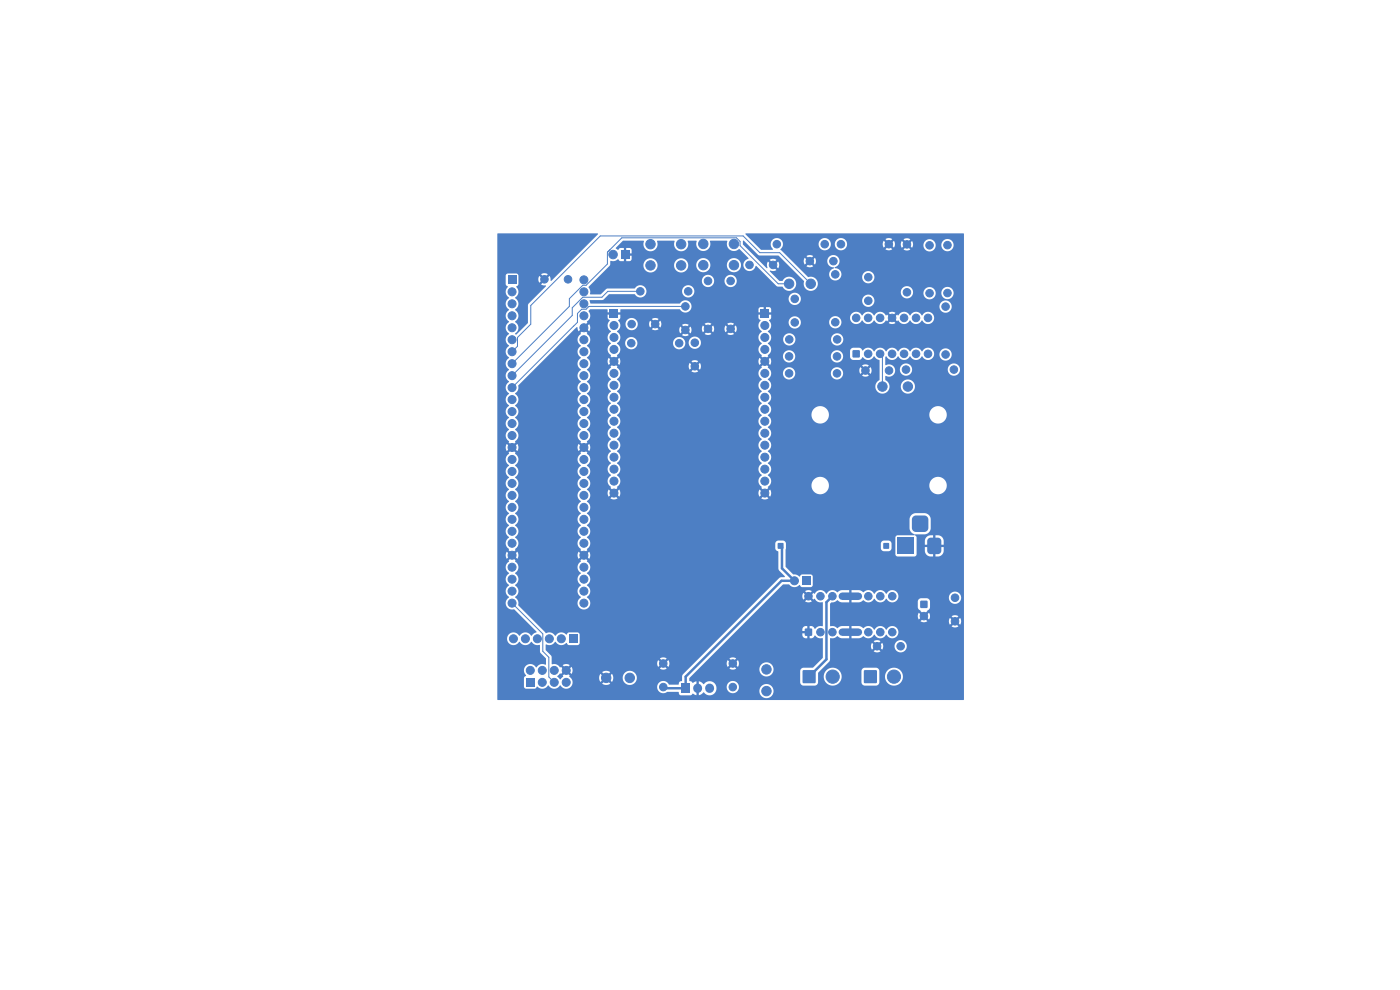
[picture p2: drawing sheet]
<svg xmlns="http://www.w3.org/2000/svg" width="297mm" height="210mm" viewBox="0 0 297 210" stroke-linecap="round" stroke-linejoin="round" font-family="sans-serif">
<g fill="#4d7fc4" stroke="#4d7fc4" stroke-width=".21">
<circle cx="192.2" cy="78.4" r=".8"/>
<circle cx="202.4" cy="78.4" r=".8"/>
<circle cx="172" cy="60.2" r="1"/>
<circle cx="167.4" cy="60.2" r="1"/>
<circle cx="191.1" cy="137.1" r=".8"/>
<circle cx="186.1" cy="137.1" r=".8"/>
<circle cx="133.9" cy="72.8" r=".8"/>
<circle cx="144.1" cy="72.8" r=".8"/>
<circle cx="147.4" cy="77.7" r=".8"/>
<circle cx="147.4" cy="72.7" r=".8"/>
<circle cx="133.6" cy="143.8" r="1"/>
</g>
<path d="M170.8 133.4h1.4v1.4h-1.4z" fill="#4d7fc4"/>
<g fill="#4d7fc4" stroke="#4d7fc4" stroke-width=".21">
<circle cx="174.1" cy="134.1" r=".8"/>
<circle cx="176.6" cy="134.1" r=".8"/>
<circle cx="184.2" cy="134.1" r=".8"/>
<circle cx="186.8" cy="134.1" r=".8"/>
<circle cx="189.3" cy="134.1" r=".8"/>
<circle cx="189.3" cy="126.5" r=".8"/>
<circle cx="186.8" cy="126.5" r=".8"/>
<circle cx="184.2" cy="126.5" r=".8"/>
<circle cx="176.6" cy="126.5" r=".8"/>
<circle cx="174.1" cy="126.5" r=".8"/>
<circle cx="171.5" cy="126.5" r=".8"/>
<circle cx="168.6" cy="63.4" r=".8"/>
<circle cx="168.6" cy="68.4" r=".8"/>
</g>
<path d="M178.7 134.1h3.4M178.7 126.5h3.4" fill="none" stroke="#4d7fc4" stroke-width="1.6"/>
<path d="M144.5 145h1.9v2h-1.9z" fill="#4d7fc4"/>
<path d="M148 146h.1M150.5 146h.1" fill="none" stroke="#4d7fc4" stroke-width="1.9"/>
<g fill="#4d7fc4" stroke="#4d7fc4" stroke-width=".21">
<circle cx="201" cy="52" r=".8"/>
<circle cx="201" cy="62.2" r=".8"/>
<circle cx="120.5" cy="59.2" r=".8"/>
<circle cx="115.5" cy="59.2" r=".8"/>
</g>
<g fill="#4d7fc4">
<path d="M161.4 65.7h1.7v1.7h-1.7z"/>
<path d="M129.4 65.7h1.7v1.7h-1.7z"/>
</g>
<g fill="#4d7fc4" stroke="#4d7fc4" stroke-width=".21">
<circle cx="162.2" cy="69" r=".85"/>
<circle cx="130.2" cy="69" r=".85"/>
<circle cx="162.2" cy="71.6" r=".85"/>
<circle cx="130.2" cy="71.6" r=".85"/>
<circle cx="162.2" cy="74.1" r=".85"/>
<circle cx="130.2" cy="74.1" r=".85"/>
<circle cx="162.2" cy="76.7" r=".85"/>
<circle cx="130.2" cy="76.7" r=".85"/>
<circle cx="162.2" cy="79.2" r=".85"/>
<circle cx="130.2" cy="79.2" r=".85"/>
<circle cx="162.2" cy="81.7" r=".85"/>
<circle cx="130.2" cy="81.7" r=".85"/>
<circle cx="162.2" cy="84.3" r=".85"/>
<circle cx="130.2" cy="84.3" r=".85"/>
<circle cx="162.2" cy="86.8" r=".85"/>
<circle cx="130.2" cy="86.8" r=".85"/>
<circle cx="162.2" cy="89.4" r=".85"/>
<circle cx="130.2" cy="89.4" r=".85"/>
<circle cx="162.2" cy="91.9" r=".85"/>
<circle cx="130.2" cy="91.9" r=".85"/>
<circle cx="162.2" cy="94.4" r=".85"/>
<circle cx="130.2" cy="94.4" r=".85"/>
<circle cx="162.2" cy="97" r=".85"/>
<circle cx="130.2" cy="97" r=".85"/>
<circle cx="162.2" cy="99.5" r=".85"/>
<circle cx="130.2" cy="99.5" r=".85"/>
<circle cx="162.2" cy="102.1" r=".85"/>
<circle cx="130.2" cy="102.1" r=".85"/>
<circle cx="162.2" cy="104.6" r=".85"/>
<circle cx="130.2" cy="104.6" r=".85"/>
</g>
<path d="M111.6 143.9h1.7v1.7h-1.7z" fill="#4d7fc4"/>
<g fill="#4d7fc4" stroke="#4d7fc4" stroke-width=".21">
<circle cx="112.5" cy="142.2" r=".85"/>
<circle cx="115" cy="144.7" r=".85"/>
<circle cx="115" cy="142.2" r=".85"/>
<circle cx="117.6" cy="144.7" r=".85"/>
<circle cx="117.6" cy="142.2" r=".85"/>
<circle cx="120.1" cy="144.7" r=".85"/>
<circle cx="120.1" cy="142.2" r=".85"/>
<circle cx="176.8" cy="55.4" r=".8"/>
<circle cx="171.8" cy="55.4" r=".8"/>
<circle cx="200.6" cy="75.2" r=".8"/>
<circle cx="200.6" cy="65" r=".8"/>
<circle cx="202.6" cy="126.8" r=".8"/>
<circle cx="202.6" cy="131.8" r=".8"/>
<circle cx="140.7" cy="145.7" r=".8"/>
<circle cx="140.7" cy="140.7" r=".8"/>
<circle cx="146" cy="61.8" r=".8"/>
<circle cx="135.8" cy="61.8" r=".8"/>
<circle cx="155.5" cy="145.7" r=".8"/>
<circle cx="155.5" cy="140.7" r=".8"/>
<circle cx="162.6" cy="142" r="1"/>
<circle cx="159" cy="56.2" r=".8"/>
<circle cx="164" cy="56.2" r=".8"/>
<circle cx="164.8" cy="51.8" r=".8"/>
<circle cx="175" cy="51.8" r=".8"/>
</g>
<path d="M183.3 142.2h2.7v2.7h-2.7z" fill="#4d7fc4"/>
<g fill="#4d7fc4" stroke="#4d7fc4" stroke-width=".21">
<circle cx="189.7" cy="143.5" r="1.4"/>
<circle cx="184.2" cy="63.8" r=".8"/>
<circle cx="184.2" cy="58.8" r=".8"/>
<circle cx="138" cy="51.8" r="1"/>
<circle cx="144.5" cy="51.8" r="1"/>
<circle cx="138" cy="56.3" r="1"/>
<circle cx="144.5" cy="56.3" r="1"/>
</g>
<path d="M170.2 122.4h1.7v1.7h-1.7z" fill="#4d7fc4"/>
<g fill="#4d7fc4" stroke="#4d7fc4" stroke-width=".21">
<circle cx="168.5" cy="123.2" r=".85"/>
<circle cx="167.4" cy="79.2" r=".8"/>
<circle cx="177.6" cy="79.2" r=".8"/>
<circle cx="162.6" cy="146.6" r="1"/>
<circle cx="188.6" cy="78.6" r=".8"/>
<circle cx="183.6" cy="78.6" r=".8"/>
<circle cx="197.2" cy="62.2" r=".8"/>
<circle cx="197.2" cy="52" r=".8"/>
</g>
<path d="M170.3 142.2h2.7v2.7h-2.7z" fill="#4d7fc4"/>
<g fill="#4d7fc4" stroke="#4d7fc4" stroke-width=".21">
<circle cx="176.7" cy="143.5" r="1.4"/>
<circle cx="128.6" cy="143.8" r="1"/>
<circle cx="149.2" cy="51.7" r="1"/>
<circle cx="155.7" cy="51.7" r="1"/>
<circle cx="149.2" cy="56.2" r="1"/>
<circle cx="155.7" cy="56.2" r="1"/>
</g>
<path d="M120.8 134.7h1.7v1.7h-1.7z" fill="#4d7fc4"/>
<g fill="#4d7fc4" stroke="#4d7fc4" stroke-width=".21">
<circle cx="119.1" cy="135.5" r=".85"/>
<circle cx="116.5" cy="135.5" r=".85"/>
<circle cx="114" cy="135.5" r=".85"/>
<circle cx="111.5" cy="135.5" r=".85"/>
<circle cx="108.9" cy="135.5" r=".85"/>
</g>
<g fill="#4d7fc4">
<path d="M190.4 114.1h3.5v3.5h-3.5z"/>
<path d="M197 114.2l.4-.1h1.6l.5 .2 .2 .5v2l-.3 .6-.4 .2h-1.6l-.5-.3-.2-.5v-2z"/>
<path d="M193.7 109.6l.5-.2h1.9a.88 .88 0 0 1 .8 .8v1.8a.88 .88 0 0 1-.8 .9h-1.8a.88 .88 0 0 1-.9-.9l.1-1.9z"/>
<path d="M195.3 127.5h1.4v1.4h-1.4z"/>
</g>
<circle cx="196" cy="130.7" r=".8" fill="#4d7fc4" stroke="#4d7fc4" stroke-width=".21"/>
<path d="M180.9 74.3h1.5v1.5h-1.5z" fill="#4d7fc4"/>
<g fill="#4d7fc4" stroke="#4d7fc4" stroke-width=".21">
<circle cx="184.2" cy="75.1" r=".8"/>
<circle cx="186.7" cy="75.1" r=".8"/>
<circle cx="189.2" cy="75.1" r=".8"/>
<circle cx="191.8" cy="75.1" r=".8"/>
<circle cx="194.3" cy="75.1" r=".8"/>
<circle cx="196.9" cy="75.1" r=".8"/>
<circle cx="196.9" cy="67.4" r=".8"/>
<circle cx="194.3" cy="67.4" r=".8"/>
<circle cx="191.8" cy="67.4" r=".8"/>
<circle cx="189.2" cy="67.4" r=".8"/>
<circle cx="186.7" cy="67.4" r=".8"/>
<circle cx="184.2" cy="67.4" r=".8"/>
<circle cx="181.6" cy="67.4" r=".8"/>
<circle cx="177.6" cy="72" r=".8"/>
<circle cx="167.4" cy="72" r=".8"/>
<circle cx="187.2" cy="82" r="1"/>
<circle cx="155" cy="59.6" r=".8"/>
<circle cx="155" cy="69.8" r=".8"/>
<circle cx="192.4" cy="62" r=".8"/>
<circle cx="192.4" cy="51.8" r=".8"/>
</g>
<path d="M131.7 53.1h1.8v1.8h-1.8z" fill="#4d7fc4"/>
<circle cx="130.1" cy="54" r=".9" fill="#4d7fc4" stroke="#4d7fc4" stroke-width=".21"/>
<g fill="#4d7fc4">
<path d="M187.4 115.2h1.2v1.2h-1.2z"/>
<path d="M165 115.2h1.2v1.2h-1.2z"/>
</g>
<g fill="#4d7fc4" stroke="#4d7fc4" stroke-width=".21">
<circle cx="145.4" cy="65" r=".8"/>
<circle cx="145.4" cy="70" r=".8"/>
<circle cx="192.6" cy="82" r="1"/>
<circle cx="178.4" cy="51.8" r=".8"/>
<circle cx="188.6" cy="51.8" r=".8"/>
<circle cx="150.2" cy="59.6" r=".8"/>
<circle cx="150.2" cy="69.8" r=".8"/>
<circle cx="167.4" cy="75.6" r=".8"/>
<circle cx="177.6" cy="75.6" r=".8"/>
</g>
<path d="M107.8 58.5h1.7v1.7h-1.7z" fill="#4d7fc4"/>
<g fill="#4d7fc4" stroke="#4d7fc4" stroke-width=".21">
<circle cx="108.6" cy="61.9" r=".85"/>
<circle cx="108.6" cy="64.4" r=".85"/>
<circle cx="108.6" cy="67" r=".85"/>
<circle cx="108.6" cy="69.5" r=".85"/>
<circle cx="108.6" cy="72.1" r=".85"/>
<circle cx="108.6" cy="74.6" r=".85"/>
<circle cx="108.6" cy="77.1" r=".85"/>
<circle cx="108.6" cy="79.7" r=".85"/>
<circle cx="108.6" cy="82.2" r=".85"/>
<circle cx="108.6" cy="84.8" r=".85"/>
<circle cx="108.6" cy="87.3" r=".85"/>
<circle cx="108.6" cy="89.8" r=".85"/>
<circle cx="108.6" cy="92.4" r=".85"/>
<circle cx="108.6" cy="94.9" r=".85"/>
<circle cx="108.6" cy="97.5" r=".85"/>
<circle cx="108.6" cy="100" r=".85"/>
<circle cx="108.6" cy="102.5" r=".85"/>
<circle cx="108.6" cy="105.1" r=".85"/>
<circle cx="108.6" cy="107.6" r=".85"/>
<circle cx="108.6" cy="110.2" r=".85"/>
<circle cx="108.6" cy="112.7" r=".85"/>
<circle cx="108.6" cy="115.2" r=".85"/>
<circle cx="108.6" cy="117.8" r=".85"/>
<circle cx="108.6" cy="120.3" r=".85"/>
<circle cx="108.6" cy="122.9" r=".85"/>
<circle cx="108.6" cy="125.4" r=".85"/>
<circle cx="108.6" cy="127.9" r=".85"/>
<circle cx="123.9" cy="127.9" r=".85"/>
<circle cx="123.9" cy="125.4" r=".85"/>
<circle cx="123.9" cy="122.9" r=".85"/>
<circle cx="123.9" cy="120.3" r=".85"/>
<circle cx="123.9" cy="117.8" r=".85"/>
<circle cx="123.9" cy="115.2" r=".85"/>
<circle cx="123.9" cy="112.7" r=".85"/>
<circle cx="123.9" cy="110.2" r=".85"/>
<circle cx="123.9" cy="107.6" r=".85"/>
<circle cx="123.9" cy="105.1" r=".85"/>
<circle cx="123.9" cy="102.5" r=".85"/>
<circle cx="123.9" cy="100" r=".85"/>
<circle cx="123.9" cy="97.5" r=".85"/>
<circle cx="123.9" cy="94.9" r=".85"/>
<circle cx="123.9" cy="92.4" r=".85"/>
<circle cx="123.9" cy="89.8" r=".85"/>
<circle cx="123.9" cy="87.3" r=".85"/>
<circle cx="123.9" cy="84.8" r=".85"/>
<circle cx="123.9" cy="82.2" r=".85"/>
<circle cx="123.9" cy="79.7" r=".85"/>
<circle cx="123.9" cy="77.1" r=".85"/>
<circle cx="123.9" cy="74.6" r=".85"/>
<circle cx="123.9" cy="72.1" r=".85"/>
<circle cx="123.9" cy="69.5" r=".85"/>
<circle cx="123.9" cy="67" r=".85"/>
<circle cx="123.9" cy="64.4" r=".85"/>
<circle cx="123.9" cy="61.9" r=".85"/>
<circle cx="123.9" cy="59.4" r=".85"/>
<circle cx="177.2" cy="58.2" r=".8"/>
<circle cx="177.2" cy="68.4" r=".8"/>
<circle cx="134" cy="68.7" r=".8"/>
<circle cx="139" cy="68.7" r=".8"/>
</g>
<path d="M121.7 69.2h.1M135.8 61.8h-6.9l-1.2 1.3h-4.1l-2.2 2.2v1.6l-12.8 12.8M145.4 65h-20.5l-.6 .6h-.9l-.9 .9v1.9l-13.9 13.8M167.4 60.2h-2.3l-8.1-8.1v-.9l-.8-.7h-24.3l-3 3v2.5l-4.6 4.5h-.7l-2.8 2.9v1.6l-12.2 12.1M172 60.2l-6.6-6.6h-4.2l-3.6-3.5h-30.2l-14.8 14.7v4l-2.8 2.8v1.9l-1.2 1.1M186.7 75.1l.5 .5v6.4M108.6 127.9l6.5 6.6v3.7l1.3 1.2v4.2l1.2 1.2" fill="none" stroke="#4d7fc4" stroke-width=".21"/>
<path d="M165.6 115.8l.3 .3v4.5l2.6 2.6h-2.7l-20.3 20.3v2.5h-4.5l-.3-.2M176.6 126.5l-1.3 1.2v12.2l-3.6 3.6" fill="none" stroke="#4d7fc4" stroke-width=".53"/>
<g fill="#4d7fc4">
<path d="M105.5 49.6h21.4l-9.9 10-.2-.1-.2-1-.7 .7-.4-.3 .7-.8a1.29 1.29 0 0 0-1.4 .1l.7 .7-.4 .3-.7-.7a1.29 1.29 0 0 0 0 1.5l.7-.7 .4 .4-.7 .6 1 .2v.2l-3.7 3.7-.1 .3v3.8l-2.4 2.4-.3-.1a1.48 1.48 0 0 0 0-2.6 1.48 1.48 0 0 0 0-2.5 1.48 1.48 0 0 0 0-2.5 1.52 1.52 0 0 0 .2-2.4l.5-.5v-1.9l-.5-.4h-1.8l-.4 .3v2l.4 .4a1.57 1.57 0 0 0 .3 2.5 1.48 1.48 0 0 0 0 2.5 1.48 1.48 0 0 0 0 2.6 1.48 1.48 0 0 0 0 2.5 1.48 1.48 0 0 0 0 2.5 1.48 1.48 0 0 0 0 2.6 1.48 1.48 0 0 0 0 2.5 1.48 1.48 0 0 0 0 2.6 1.48 1.48 0 0 0 0 2.5 1.48 1.48 0 0 0 0 2.5 1.48 1.48 0 0 0 0 2.6 1.48 1.48 0 0 0 0 2.5 1.48 1.48 0 0 0 0 2.6l-.1 .1 .6 .6-.4 .4-.6-.6a1.33 1.33 0 0 0 0 1.5l.6-.6 .4 .3-.6 .6 .1 .1a1.6 1.6 0 0 0-.5 2.1l.5 .5a1.48 1.48 0 0 0 0 2.6 1.48 1.48 0 0 0 0 2.5 1.48 1.48 0 0 0 0 2.6 1.48 1.48 0 0 0 0 2.5 1.48 1.48 0 0 0 0 2.5 1.48 1.48 0 0 0 0 2.6 1.48 1.48 0 0 0 0 2.5l-.1 .2 .6 .6-.4 .4-.6-.7a1.33 1.33 0 0 0 0 1.5l.6-.6 .4 .4-.6 .6 .1 .1a1.6 1.6 0 0 0-.5 2l.5 .6a1.48 1.48 0 0 0 0 2.5 1.48 1.48 0 0 0 0 2.6 1.42 1.42 0 0 0-.6 1.8 1.42 1.42 0 0 0 1.7 .8l4.7 4.7v.2l-.5 .1-.6 .6a1.48 1.48 0 0 0-2.5 0 1.39 1.39 0 0 0-2.1-.5 1.39 1.39 0 0 0 0 2.2 1.39 1.39 0 0 0 2.1-.5 1.48 1.48 0 0 0 2.5 0l.1 .1a1.54 1.54 0 0 0 1.7 .6l.1 1.6 1.2 1.3v1.3a1.56 1.56 0 0 0-2 .6 1.41 1.41 0 0 0-2.2-.4 1.41 1.41 0 0 0 0 2.1l-.4 .5-.1 1.8 .2 .4 .3 .1h1.9l.4-.4a1.57 1.57 0 0 0 2.4-.3 1.48 1.48 0 0 0 2.6 0 1.43 1.43 0 0 0 2.2 .2h18.3v.3a1.33 1.33 0 0 0 2.2 .9h2.3l.2 .6 .4 .1h2l.5-.4 .8 .4v-1h.4v1l1.1-.6a1.49 1.49 0 0 0 1.8 .5 1.49 1.49 0 0 0 .9-1.8h2.2v.3a1.3 1.3 0 0 0 .9 1.1 1.3 1.3 0 0 0 1.4-.5h4.6v.2a1.51 1.51 0 0 0 2.3 1.2 1.51 1.51 0 0 0 0-2.6 1.51 1.51 0 0 0-2.3 1.2l-4.5-.1a1.3 1.3 0 0 0-.7-1.9 1.3 1.3 0 0 0-1.7 1.1h-2.2a1.52 1.52 0 0 0-1.2-1.1 1.52 1.52 0 0 0-1.6 .6l-.4-.4-.6-.2v1h-.4v-1l-.9 .4-.2-.3-.5-.2v-.5l3.2-3.3h4.8l.2 .9 .7-.7 .3 .4-.7 .6 .7 .3 .7-.2h5a1.5 1.5 0 0 0 1.3 1.6 1.5 1.5 0 0 0 1.7-1.2h5.6v2.4a.74 .74 0 0 0 .7 .7h2.7l.4-.6 .1-1.4h1.1a1.9 1.9 0 0 0 2.5 2 1.9 1.9 0 0 0 .9-3.1h4.6v2.4a.74 .74 0 0 0 .7 .7h2.7l.4-.6 .1-1.4h1.1a1.9 1.9 0 0 0 2.7 1.9 1.9 1.9 0 0 0 .4-3.2 1.9 1.9 0 0 0-3 1.1l-.1 .2h-1.1l-.1-1.3-.6-.5h-2.6l-.4 .3-.2 .4h-4.6a1.9 1.9 0 0 0-2.1-.6 1.9 1.9 0 0 0-1.3 1.7h-1.1v-.6l2.4-2.6 .1-3.2h8.7l.2 .8 .7-.7 .3 .4-.7 .7a1.28 1.28 0 0 0 1.5 0l-.7-.7 .4-.4 .6 .7 .3-.8h2.4a1.3 1.3 0 0 0 1.8 1.3 1.3 1.3 0 0 0 .3-2.2 1.3 1.3 0 0 0-2.1 .7v.2h-2.4l-.3-.6-.6 .6-.4-.3 .6-.7a1.29 1.29 0 0 0-1.4 0l.7 .7-.3 .3-.7-.6-.2 .6h-8.7v-1.5l.2-.1a1.63 1.63 0 0 0 1.4-.5l.7 .5h1.8v-.8h.4v.8h1.6l.6-.2a.39 .39 0 0 1 .4-.3 .39 .39 0 0 1 .3 .3 1.41 1.41 0 0 0 2-.6 1.42 1.42 0 0 0 1.3 .8 1.42 1.42 0 0 0 1.2-.8 1.34 1.34 0 0 0 2.1 .5 1.34 1.34 0 0 0 0-2.1 1.34 1.34 0 0 0-2.1 .6 1.42 1.42 0 0 0-1.3-.8 1.42 1.42 0 0 0-1.2 .8 1.46 1.46 0 0 0-2.4-.3l-.7-.5h-1.8v.8h-.4v-.8h-1.6l-.6 .2a.43 .43 0 0 1-.4 .3 .43 .43 0 0 1-.4-.3l-1.1-.3v-4.6l.2-.3 .8-.1 .5-.4 .8 .4 1.8 .1v-.8h.4v.8h1.6l.7-.3a.41 .41 0 0 1 .7 .1 1.42 1.42 0 0 0 1.9-.6 1.42 1.42 0 0 0 1.3 .8 1.42 1.42 0 0 0 1.2-.8 1.42 1.42 0 0 0 2 .6h4.7l.1 1.5 1.2 1.2-.4 .4-.7-.7a1.29 1.29 0 0 0 0 1.4l.7-.7 .4 .4-.7 .7a1.29 1.29 0 0 0 1.4 0l-.1-.1h4.7l.2 .8 .7-.7 .4 .4-.7 .7a1.29 1.29 0 0 0 1.4 0l-.7-.7 .4-.4 .7 .7a1.29 1.29 0 0 0 0-1.4l-.7 .7-.4-.4 .7-.7a1.29 1.29 0 0 0-1.4 0l.7 .7-.4 .4-.7-.7-.2 .6h-4.7l-.6-.6 .4-.4 .7 .7a1.29 1.29 0 0 0 0-1.4l-.7 .7-.4-.4 1.3-1.4v-1.4l-.4-.5-1.6-.1-.4 .3-.2 .4h-4.7l.4-.4 .2-.5h10.7v.2a1.3 1.3 0 0 0 2 1 1.3 1.3 0 0 0 0-2.2 1.3 1.3 0 0 0-2 1h-10.7a1.34 1.34 0 0 0-1-1.5 1.34 1.34 0 0 0-1.6 .8 1.42 1.42 0 0 0-1.3-.8 1.42 1.42 0 0 0-1.2 .8 1.46 1.46 0 0 0-2.4-.4l-.7-.4h-1.8v.8h-.4v-.8h-1.6l-.6 .2a.43 .43 0 0 1-.4 .2 .43 .43 0 0 1-.4-.3l-.5-.1a1.52 1.52 0 0 0-1.4 .8 1.42 1.42 0 0 0-1.3-.8 1.42 1.42 0 0 0-1.2 .8l-.2-.2-.7 .6-.3-.3 .6-.7a1.29 1.29 0 0 0-1.4 0l.7 .7-.4 .3-.7-.6a1.29 1.29 0 0 0 0 1.4l.7-.7 .4 .4-.7 .7a1.29 1.29 0 0 0 1.4 0l-.6-.7 .3-.4 .7 .7 .3-.2a1.47 1.47 0 0 0 1.6 .8v5a1.87 1.87 0 0 0-1.6 .6l-.5-.5-.6-.1v1h-.5v-1a.85 .85 0 0 0-1.1 1.1h1v.5h-1v.3a.8 .8 0 0 0 1.1 .7v-1h.5v1l.6-.1 .5-.5a1.54 1.54 0 0 0 1.6 .6v4.2l-2 2h-2.2l-.4 .3-.2 .4h-5.6a1.5 1.5 0 0 0-1.3-1.8 1.5 1.5 0 0 0-1.7 1.4h-5l-.6-.7 .4-.4 .6 .7a1.29 1.29 0 0 0 0-1.5l-.6 .7-.4-.4 .6-.7a1.29 1.29 0 0 0-1.4 .1l.7 .6-.3 .4-.7-.7-.2 .6h-4.8l16.7-16.6h1.3a1.52 1.52 0 0 0 2.3 .1l.4 .4h2.1l.2-.3v-2l-.4-.3-1.8-.1-.6 .5-.5-.4-.9-.1-1.5-1.5v-5h20.2l.1 1.4 .4 .2h1.1l.4-.1 .2-.4v-1.3l-.5-.4h-1.1l-.5 .2-.1 .4h-20.2a.68 .68 0 0 0-.6-.6h-1.1l-.4 .2-.1 1.4 .1 .4 .5 .3 .1 3.8 1.3 1.6-1.2 .2-20.4 20.5-.2 .4v.9l-.2 .1a.68 .68 0 0 0-.6 .7h-1.9a1.35 1.35 0 0 0-1.5-.7 1.35 1.35 0 0 0-1.1 1.1h-18.2a1.35 1.35 0 0 0-.3-1.9h6.2l.3 1 .7-.8 .4 .4-.7 .8a1.49 1.49 0 0 0 1.7-.1l-.8-.7 .4-.4 .7 .8 .3-1h2v.2a1.51 1.51 0 0 0 2.3 1.2 1.51 1.51 0 0 0 0-2.6 1.51 1.51 0 0 0-2.3 1.2h-2l-.3-.8-.7 .8-.4-.4 .8-.7a1.48 1.48 0 0 0-1.8 0l.8 .7-.4 .4-.7-.8-.3 .8h-6.2l-.1-.2 .1-.2-.7-.6 .4-.4 .6 .7 .2-.3 .1-.6-.3-.7-.6 .7-.4-.4 .6-.6a1.34 1.34 0 0 0-1.4 0l.6 .6-.4 .4-.6-.7-.1 .2a2.3 2.3 0 0 0-1.8-.7l-.1-.3h22.4l.2 .9 .7-.7 .4 .4-.7 .6a1.29 1.29 0 0 0 1.4 0l-.6-.6 .3-.4 .7 .6a1.29 1.29 0 0 0 0-1.4l-.7 .7-.3-.4 .6-.7a1.29 1.29 0 0 0-1.4 .1l.7 .6-.4 .4-.7-.7-.2 .6h-22.4v-1.4l-1.2-1.3v-1.2a1.69 1.69 0 0 0 2-.6 1.51 1.51 0 0 0 2.4 .3l.5 .5 1.9-.1 .4-.4v-1.9l-.3-.3h-2l-.5 .4a1.57 1.57 0 0 0-2.4 .3 1.59 1.59 0 0 0-2-.6l-5.8-5.9a1.96 1.96 0 0 0-.7-1.8 1.43 1.43 0 0 0 0-2.5 1.48 1.48 0 0 0 0-2.5 1.48 1.48 0 0 0 0-2.6l.1-.1-.6-.6 .3-.4 .7 .6a1.34 1.34 0 0 0-.1-1.5l-.6 .7-.3-.4 .6-.6-.1-.1a1.6 1.6 0 0 0 .2-2.4l-.2-.2a1.6 1.6 0 0 0 .2-2.3l-.2-.2a1.6 1.6 0 0 0 .2-2.4l-.2-.1a1.6 1.6 0 0 0 .2-2.4l-.2-.2a1.6 1.6 0 0 0 .2-2.3l-.2-.2a1.6 1.6 0 0 0 .2-2.4l-.2-.2a1.6 1.6 0 0 0 .2-2.3l-.2-.2a1.6 1.6 0 0 0 .2-2.4l-.2-.1 .1-.3-.6-.6 .3-.3 .7 .5a1.34 1.34 0 0 0-.1-1.4l-.6 .6-.3-.4 .6-.6-.1-.1a1.6 1.6 0 0 0 .2-2.3l-.2-.2a1.6 1.6 0 0 0 .2-2.4l-.2-.2a1.6 1.6 0 0 0 .2-2.3l-.2-.2a1.6 1.6 0 0 0 .2-2.4l-.2-.1a1.91 1.91 0 0 0 .7-1.9l12.3-12.3h.2l.3 .9 .6-.6 .3 .3-.6 .6 .1 .1a1.63 1.63 0 0 0-.6 1.9l.6 .7a1.6 1.6 0 0 0-.5 2l.5 .6a1.48 1.48 0 0 0 0 2.5 1.48 1.48 0 0 0 0 2.6 1.48 1.48 0 0 0 0 2.5 1.48 1.48 0 0 0 0 2.5 1.48 1.48 0 0 0 0 2.6 1.48 1.48 0 0 0 0 2.5 1.48 1.48 0 0 0 0 2.6l-.1 .1 .6 .6-.3 .4-.6-.6a1.33 1.33 0 0 0 0 1.5l.6-.6 .3 .3-.6 .6 .1 .1a1.6 1.6 0 0 0-.5 2.1l.5 .5a1.48 1.48 0 0 0 0 2.6 1.48 1.48 0 0 0 0 2.5 1.48 1.48 0 0 0 0 2.6 1.48 1.48 0 0 0 0 2.5 1.48 1.48 0 0 0 0 2.5 1.48 1.48 0 0 0 0 2.6 1.48 1.48 0 0 0 0 2.5l-.1 .2 .6 .6-.3 .4-.6-.7a1.33 1.33 0 0 0 0 1.5l.6-.6 .3 .4-.6 .6 .1 .1a1.6 1.6 0 0 0-.5 2l.5 .6a1.48 1.48 0 0 0 0 2.5 1.48 1.48 0 0 0 0 2.6 1.39 1.39 0 0 0-.4 2.1 1.39 1.39 0 0 0 2.2 0 1.39 1.39 0 0 0-.5-2.1 1.48 1.48 0 0 0 0-2.6 1.48 1.48 0 0 0 0-2.5 1.48 1.48 0 0 0 0-2.6l.1-.1-.6-.6 .4-.4 .6 .6a1.34 1.34 0 0 0 0-1.5l-.6 .7-.4-.4 .6-.6-.1-.1a1.6 1.6 0 0 0 .2-2.4l-.2-.2h65.4v3.6l.3 .4 3.8 .1 .3-.2 .2-.3v-2.9h1.7v.8h1.5v.6h-1.5v.9a1.37 1.37 0 0 0 1.8 1.1v-.9h.4v.9h.6a1.24 1.24 0 0 0 1.2-1.2v-.8h-1.5v-.6h1.5v-.9a1.37 1.37 0 0 0-1.8-1.1v.9h-.4v-.9h-.6a1.24 1.24 0 0 0-1.2 1.2h-1.7l-.1-.8-.3-.4 .1-.2 2 .1a1.37 1.37 0 0 0 1.3-1.3l-.1-2a1.37 1.37 0 0 0-1.2-1.3l-2 .1a1.38 1.38 0 0 0-1.3 1.2l.1 2a1.68 1.68 0 0 0 1 1.3l-.1 .1-3.6 .1-.4 .4-65.4-.1a1.45 1.45 0 0 0 0-2.5 1.48 1.48 0 0 0 0-2.5 1.48 1.48 0 0 0 0-2.6 1.48 1.48 0 0 0 0-2.5 1.48 1.48 0 0 0 0-2.5 1.48 1.48 0 0 0 0-2.6 1.48 1.48 0 0 0 0-2.5l.1-.2-.6-.6 .4-.3 .6 .5a1.34 1.34 0 0 0 0-1.4l-.6 .6-.4-.4 .6-.6-.1-.1a1.6 1.6 0 0 0 .2-2.3l-.2-.2a1.6 1.6 0 0 0 .2-2.4l-.2-.2a1.6 1.6 0 0 0 .2-2.3l-.2-.2a1.6 1.6 0 0 0 .2-2.4l-.2-.1a1.6 1.6 0 0 0 .2-2.4l-.2-.2a1.67 1.67 0 0 0 .5-2l-.5-.6a1.48 1.48 0 0 0 0-2.5 1.48 1.48 0 0 0 0-2.6 1.48 1.48 0 0 0 0-2.5l.1-.2-.6-.6 .4-.3 .6 .5a1.34 1.34 0 0 0 0-1.4l-.6 .6-.4-.4 .6-.6-.1-.1a1.7 1.7 0 0 0 .4-2.4l.3-.3h3.6l.1 .7h.9v.4h-.9l.1 .9 .4 .3a1.49 1.49 0 0 0 .2 2.4 1.48 1.48 0 0 0 0 2.6 1.48 1.48 0 0 0 0 2.5l-.1 .1 .6 .7-.3 .3-.7-.5a1.34 1.34 0 0 0 0 1.4l.7-.6 .3 .3-.6 .7 .1 .1a1.6 1.6 0 0 0-.5 2l.5 .6a1.48 1.48 0 0 0 0 2.5 1.48 1.48 0 0 0 0 2.6 1.48 1.48 0 0 0 0 2.5 1.48 1.48 0 0 0 0 2.5 1.48 1.48 0 0 0 0 2.6 1.48 1.48 0 0 0 0 2.5 1.48 1.48 0 0 0 0 2.6 1.48 1.48 0 0 0 0 2.5 1.48 1.48 0 0 0 0 2.5l-.1 .2 .6 .6-.3 .4-.7-.6a1.34 1.34 0 0 0 0 1.5l.7-.7 .3 .4-.6 .7a1.34 1.34 0 0 0 1.5-.1l-.6-.6 .3-.4 .7 .6a1.34 1.34 0 0 0 0-1.5l-.7 .7-.3-.4 .6-.6-.1-.1a1.6 1.6 0 0 0 .2-2.4l-.2-.1a1.6 1.6 0 0 0 .2-2.4l-.2-.2a1.6 1.6 0 0 0 .2-2.4l-.2-.1a1.6 1.6 0 0 0 .2-2.4l-.2-.2a1.6 1.6 0 0 0 .2-2.3l-.2-.2a1.6 1.6 0 0 0 .2-2.4l-.2-.1a1.6 1.6 0 0 0 .2-2.4l-.2-.2a1.6 1.6 0 0 0 .2-2.4l-.2-.1a1.6 1.6 0 0 0 .2-2.4l-.2-.2a1.6 1.6 0 0 0 .2-2.3l-.2-.2 .1-.2-.2-.2h15.3l.2 .8 .7-.7 .4 .4-.7 .7a1.29 1.29 0 0 0 1.4 0l-.7-.7 .4-.4 .7 .7a1.29 1.29 0 0 0 0-1.4l-.7 .7-.4-.4 .7-.7a1.29 1.29 0 0 0-1.4 0l.7 .7-.4 .4-.7-.7-.2 .6h-15.3l-.4-.5 .3-.3 .7 .6a1.34 1.34 0 0 0 0-1.5l-.7 .6-.3-.3 .6-.7h-.1a1.6 1.6 0 0 0 .2-2.4l-.2-.2 .1-.2h1.6a1.3 1.3 0 0 0 1.3 1.4 1.3 1.3 0 0 0 1.3-1.4h7.6v.2a1.3 1.3 0 0 0 1.4 1.2 1.3 1.3 0 0 0 1.2-1.5h.7v.2a1.3 1.3 0 0 0 2 1 1.3 1.3 0 0 0 0-2.2 1.3 1.3 0 0 0-2 1l-.8-.1a1.3 1.3 0 0 0-1.3-1 1.3 1.3 0 0 0-1.2 1.2h-7.6v-.2a1.3 1.3 0 0 0-1.4-1 1.3 1.3 0 0 0-1.2 1.2h-1.6a1.43 1.43 0 0 0-.1-2.4l.1-.2a1.33 1.33 0 0 0 .5-1.5h1.2v.3a1.3 1.3 0 0 0 1.4 1.1 1.3 1.3 0 0 0 1.2-1.4h2.4l.2 .9 .7-.7 .4 .3-.7 .7 .6 .2 .7-.1h4.5l.2 .8 .7-.7 .4 .4-.7 .7a1.28 1.28 0 0 0 1.4 0l-.7-.7 .4-.4 .7 .7 .2-.4v-.6h2.2l.2 .8 .7-.7 .4 .4-.7 .7a1.29 1.29 0 0 0 1.4-.1l-.7-.6 .4-.4 .7 .7 .2-.8h2.2l.2 .8 .7-.7 .4 .4-.7 .7a1.29 1.29 0 0 0 1.4-.1l-.7-.6 .4-.4 .7 .6a1.29 1.29 0 0 0 0-1.4l-.7 .7-.4-.3 .5-.5h5.4l.2 .8 .5 .6a1.48 1.48 0 0 0 0 2.6 1.48 1.48 0 0 0 0 2.5l-.1 .1 .6 .7-.3 .3-.7-.5a1.34 1.34 0 0 0 0 1.4l.7-.6 .3 .3-.6 .7 .1 .2a1.44 1.44 0 0 0 0 2.5 1.48 1.48 0 0 0 0 2.5 1.48 1.48 0 0 0 0 2.6 1.48 1.48 0 0 0 0 2.5 1.48 1.48 0 0 0 0 2.5 1.48 1.48 0 0 0 0 2.6 1.48 1.48 0 0 0 0 2.5 1.48 1.48 0 0 0 0 2.6 1.48 1.48 0 0 0 0 2.5 1.48 1.48 0 0 0 0 2.5l-.1 .2 .6 .6-.3 .4-.7-.6a1.34 1.34 0 0 0 0 1.5l.7-.7 .3 .4-.6 .7a1.34 1.34 0 0 0 1.5-.1l-.6-.6 .3-.4 .7 .6a1.34 1.34 0 0 0 0-1.5l-.7 .7-.3-.4 .6-.6-.1-.2 .4-.4h8.8v.2a1.85 1.85 0 0 0 2 1.8 1.85 1.85 0 0 0 1.8-2h21.2v.2a1.85 1.85 0 0 0 2.9 1.5 1.85 1.85 0 0 0 0-3.2 1.85 1.85 0 0 0-2.9 1.5h-21.2l-.1-.3a1.85 1.85 0 0 0-1.9-1.5 1.85 1.85 0 0 0-1.8 1.8h-8.8l.1-.1a1.51 1.51 0 0 0-.5-2 1.48 1.48 0 0 0 0-2.6 1.48 1.48 0 0 0 0-2.5 1.48 1.48 0 0 0 0-2.5 1.48 1.48 0 0 0 0-2.6 1.48 1.48 0 0 0 0-2.5l.2-.2h9a1.85 1.85 0 0 0 1.9 2 1.85 1.85 0 0 0 1.9-2h21.2v.2a1.85 1.85 0 0 0 2.9 1.5 1.85 1.85 0 0 0 0-3.2 1.85 1.85 0 0 0-2.9 1.5h-21.2l-.1-.3a1.85 1.85 0 0 0-1.9-1.5 1.85 1.85 0 0 0-1.8 1.8h-9a1.46 1.46 0 0 0-.2-2.4 1.48 1.48 0 0 0 0-2.5 1.48 1.48 0 0 0 0-2.5l.5-.6 .2-.8h2.5a1.3 1.3 0 0 0 1.3 1.4 1.3 1.3 0 0 0 1.3-1.4h7.6v.2a1.3 1.3 0 0 0 1.7 1.1 1.3 1.3 0 0 0 .7-1.9h3.6l.2 .8 .7-.7 .4 .4-.7 .7a1.29 1.29 0 0 0 1.4 0l-.7-.7 .4-.4 .7 .7a1.29 1.29 0 0 0 0-1.4l-.7 .7-.4-.4 .7-.7a1.29 1.29 0 0 0-1.4 0l.7 .7-.4 .4-.7-.7-.2 .6h-3.6a1.3 1.3 0 0 0-1.5-.6 1.3 1.3 0 0 0-.9 1.2h-7.6v-.1a1.3 1.3 0 0 0-1.4-1.1 1.3 1.3 0 0 0-1.2 1.2h-2.5l-.2-.6-.5-.5 .1-.2-.6-.7 .3-.3 .7 .6a1.34 1.34 0 0 0 0-1.5l-.7 .6-.3-.3 .5-.7h3.2v.2a1.3 1.3 0 0 0 1.4 1.2 1.3 1.3 0 0 0 1.2-1.4h7.6v.2a1.3 1.3 0 0 0 2 1 1.3 1.3 0 0 0-.1-2.2h2.1v1.2a.74 .74 0 0 0 .7 .7h1.3l.3-.2 .3-.4a1.8 1.8 0 0 0 1.8 .5l.7-.7 .5 .5 .7 .3v4.1a1.52 1.52 0 0 0-.2 2.7 1.52 1.52 0 0 0 2.3-1.3h2.4v.2a1.51 1.51 0 0 0 2.3 1.2 1.51 1.51 0 0 0 0-2.6 1.51 1.51 0 0 0-2.3 1.2h-2.4l-.2-.7-.7-.6v-.8a1.42 1.42 0 0 0 2.1-1.5h1v.2a1.3 1.3 0 0 0 1.4 1.2 1.3 1.3 0 0 0 1.2-1.4h7.6v.2a1.3 1.3 0 0 0 1.9 1 1.3 1.3 0 0 0 0-2.2 1.3 1.3 0 0 0-1.9 1l-7.6-.1a1.3 1.3 0 0 0-1.4-1.1 1.3 1.3 0 0 0-1.2 1.2h-1a1.4 1.4 0 0 0-2.1-.9v-1.6l.1-.2a1.75 1.75 0 0 0 1.7 .7l.5-.2 .4-.5a1.43 1.43 0 0 0 1.3 .8 1.43 1.43 0 0 0 1.3-.8 1.43 1.43 0 0 0 1.2 .8 1.43 1.43 0 0 0 1.3-.8 1.35 1.35 0 0 0 1.5 .7 1.35 1.35 0 0 0 1.1-1.2h1.1v.2a1.3 1.3 0 0 0 2 1 1.3 1.3 0 0 0 0-2.2 1.3 1.3 0 0 0-2 1h-1.1v-.1a1.35 1.35 0 0 0-1.2-1.2 1.35 1.35 0 0 0-1.4 .7 1.42 1.42 0 0 0-1.3-.7 1.42 1.42 0 0 0-1.2 .7 1.42 1.42 0 0 0-1.3-.7 1.42 1.42 0 0 0-1.3 .7 1.42 1.42 0 0 0-1.3-.7 1.42 1.42 0 0 0-1.2 .7 1.42 1.42 0 0 0-1.3-.7 1.42 1.42 0 0 0-1.3 .7 1.44 1.44 0 0 0-2.4-.1l-.7-.6h-1.3a.74 .74 0 0 0-.7 .7h-2.1l-.7-.2a1.3 1.3 0 0 0-1.2 1.2h-7.6v-.1a1.3 1.3 0 0 0-1.4-1.1 1.3 1.3 0 0 0-1.2 1.2h-3.2v-.1a1.46 1.46 0 0 0 0-2.6l.7-.9h2.5a1.3 1.3 0 0 0 1.3 1.4 1.3 1.3 0 0 0 1.3-1.4h7.6v.2a1.3 1.3 0 0 0 2 1 1.3 1.3 0 0 0 0-2.2 1.3 1.3 0 0 0-2 1h-7.6v-.2a1.3 1.3 0 0 0-1.4-1 1.3 1.3 0 0 0-1.2 1.2h-2.5a2.06 2.06 0 0 0-.7-1.7h.1a1.35 1.35 0 0 0 .4-1.9h3.9v.2a1.3 1.3 0 0 0 1.4 1.2 1.3 1.3 0 0 0 1.2-1.4h6v.2a1.3 1.3 0 0 0 1.9 1 1.3 1.3 0 0 0 .2-2.2h2.3v.2a1.35 1.35 0 0 0 1.2 1.2 1.35 1.35 0 0 0 1.4-.7 1.42 1.42 0 0 0 1.3 .7 1.42 1.42 0 0 0 1.2-.7 1.43 1.43 0 0 0 1.3 .7 1.43 1.43 0 0 0 1.3-.7l.2 .2 .7-.7 .3 .3-.6 .8a1.29 1.29 0 0 0 1.4-.1l-.7-.7 .4-.3 .6 .7 .3-.2a1.38 1.38 0 0 0 1.2 .7 1.38 1.38 0 0 0 1.3-.7 1.42 1.42 0 0 0 1.2 .7 1.42 1.42 0 0 0 1.3-.7 1.34 1.34 0 0 0 2.1 .5 1.34 1.34 0 0 0-.1-2.1 1.34 1.34 0 0 0-2 .5 1.42 1.42 0 0 0-1.3-.8 1.42 1.42 0 0 0-1.2 .8 1.42 1.42 0 0 0-1.3-.8 1.42 1.42 0 0 0-1.3 .8l-.2-.2-.6 .7-.4-.4 .6-.7a1.29 1.29 0 0 0-1.4 .1l.7 .6-.3 .4-.7-.7-.3 .2a1.38 1.38 0 0 0-1.2-.8 1.38 1.38 0 0 0-1.3 .8 1.42 1.42 0 0 0-1.2-.8 1.42 1.42 0 0 0-1.3 .8 1.35 1.35 0 0 0-1.4-.7 1.35 1.35 0 0 0-1.2 1.1l-2.4-.1a1.3 1.3 0 0 0-2 1.1h-6v-.2a1.31 1.31 0 0 0-1.4-1 1.31 1.31 0 0 0-1.2 1.2h-3.9l-.3-.4 .4-.3 .1-.9h-.9v-.4h.9l-.1-.9-.3-.2-.7-.1v1h-.5v-1h-.6l-.4 .3-.1 .9h.9v.4h-.9l.1 .9 .4 .3-.5 1h-5.4l.2-.3a1.29 1.29 0 0 0-1.4 .1l.7 .7-.4 .3-.7-.7-.2 .7h-2.2l-.2-.7-.7 .7-.4-.3 .7-.8a1.29 1.29 0 0 0-1.4 .1l.7 .7-.4 .3-.7-.7-.2 .7h-2.2l-.2-.4-.7 .7-.4-.4 .7-.7-.1-.1a1.28 1.28 0 0 0-1.3 .1l.7 .7-.4 .4-.7-.7-.2 .6h-4.5l.1-.1-.7-.7 .4-.3 .7 .6a1.3 1.3 0 0 0 0-1.4l-.7 .7-.4-.4 .7-.7a1.29 1.29 0 0 0-1.4 .1l.7 .6-.4 .4-.7-.7-.2 .6h-2.4a1.3 1.3 0 0 0-1.3-1.2 1.3 1.3 0 0 0-1.3 1.2h-1.2l-.4-.6 .4-.4 .1-.9h-.9v-.4h.9l.1-.7h12.5a1.34 1.34 0 0 0 2 .4 1.34 1.34 0 0 0 0-2 1.34 1.34 0 0 0-2 .4h-18.9l-.2-.6 .1-.1h2.6l.5-.4h39a1.3 1.3 0 0 0 1.1 1.4 1.3 1.3 0 0 0 1.5-1h13v.2a1.3 1.3 0 0 0 1.9 1h14.5v.2a1.3 1.3 0 0 0 2 1.1 1.3 1.3 0 0 0 0-2.3 1.3 1.3 0 0 0-2 1h-14.4a1.3 1.3 0 0 0 0-2.2 1.3 1.3 0 0 0-2 1h-13v-.2a1.3 1.3 0 0 0-1.2-1.4 1.3 1.3 0 0 0-1.4 1.2h-39l.9-.9h5.5a1.31 1.31 0 0 0 1.5 .7 1.31 1.31 0 0 0 .9-1.4h7.6v.2a1.3 1.3 0 0 0 1.3 1.2 1.3 1.3 0 0 0 1.3-1.2h43.8v.2a1.3 1.3 0 0 0 1.3 1.2 1.3 1.3 0 0 0 1.3-1.2h2.2v.2a1.3 1.3 0 0 0 1.4 1.2 1.3 1.3 0 0 0 1.2-1.4h1.2v.2a1.3 1.3 0 0 0 2 1 1.3 1.3 0 0 0 0-2.3 1.3 1.3 0 0 0-2 1.1h-1.2v-.2a1.3 1.3 0 0 0-1.4-1 1.3 1.3 0 0 0-1.2 1.2h-2.2v-.2a1.3 1.3 0 0 0-1.3-1.2 1.3 1.3 0 0 0-1.3 1.2h-43.8v-.2a1.3 1.3 0 0 0-1.3-1.2 1.3 1.3 0 0 0-1.3 1.2h-7.6v-.2a1.35 1.35 0 0 0-1.1-1 1.35 1.35 0 0 0-1.4 .7h-5.7l-1.5 1.3h-2.1l-.1-.2a1.6 1.6 0 0 0-.3-1.4l1.3-1.4h22.7v.2a1.3 1.3 0 0 0 1.4 1.2 1.3 1.3 0 0 0 1.2-1.4h2.2v.2a1.3 1.3 0 0 0 2 1 1.3 1.3 0 0 0 0-2.2 1.3 1.3 0 0 0-2 1h-2.2v-.1a1.3 1.3 0 0 0-1.4-1.1 1.3 1.3 0 0 0-1.2 1.2h-22.7l3.2-3.3h7.1v.2a1.51 1.51 0 0 0 1.6 1.4 1.51 1.51 0 0 0 1.4-1.6h3.5v.2a1.5 1.5 0 0 0 1.6 1.4 1.5 1.5 0 0 0 1.4-1.7h1.7v.3a1.51 1.51 0 0 0 1.6 1.4 1.51 1.51 0 0 0 1.4-1.7h3.5v.3a1.51 1.51 0 0 0 2.3 1.1 1.51 1.51 0 0 0 0-2.5 1.51 1.51 0 0 0-2.3 1.1h-3.5v-.2a1.51 1.51 0 0 0-1.6-1.2 1.51 1.51 0 0 0-1.4 1.4h-1.7v-.2a1.51 1.51 0 0 0-1.6-1.1 1.51 1.51 0 0 0-1.4 1.4h-3.5v-.3a1.51 1.51 0 0 0-1.6-1.1 1.51 1.51 0 0 0-1.4 1.4h-7.1l.1-.8 .1-.1a1.63 1.63 0 0 0 1.6-.3l.4 .4h.8v-1h.4v1h.8l.4-.4v-.7h-1v-.6h1v-.7l-.3-.3-.9-.1v1h-.4v-1h-.8l-.5 .4-.5-.3 1.5-1.6h4.5a1.54 1.54 0 0 0 1.3 2.2 1.54 1.54 0 0 0 1.5-2.1l.1-.1h3.6a1.52 1.52 0 0 0 1.3 2.2 1.52 1.52 0 0 0 1.5-2.1l.1-.1h1.8a1.55 1.55 0 0 0 1.4 2.2 1.55 1.55 0 0 0 1.4-2.2h3.6a1.61 1.61 0 0 0 .6 1.9 1.61 1.61 0 0 0 2.1-.2l1.9 2.1a1.33 1.33 0 0 0-.8 2.1 1.33 1.33 0 0 0 2.3-.5l.2-.1 4.2 4.3 1.3 .1a1.52 1.52 0 0 0 2.4 .5 1.52 1.52 0 0 0-.2-2.4 1.52 1.52 0 0 0-2.3 .7h-.6l-2-2.1 .1-.1 .7 .1 .6-.2-.7-.7 .4-.4 .7 .7a1.29 1.29 0 0 0 0-1.4l-.7 .7-.4-.4 .7-.7a1.29 1.29 0 0 0-1.4 0l.7 .7-.4 .4-.7-.7-.2 .6 .1 .7-.1 .1-5.1-5v-.8h.2l3.2 3.1h4.2l5.3 5.4a1.54 1.54 0 0 0 1.3 2.1 1.54 1.54 0 0 0 1.7-1.7 1.54 1.54 0 0 0-2.1-1.3l-3.5-3.4h2.6l.2 .8 .7-.7 .4 .4-.7 .7a1.29 1.29 0 0 0 1.4 0l-.7-.7 .4-.4 .7 .7 .2-.8h2.4v.2a1.47 1.47 0 0 0 1.4 1.3v.1a1.31 1.31 0 0 0-.7 2.1 1.31 1.31 0 0 0 2.2-.3h4.5v.2a1.3 1.3 0 0 0 2 1 1.3 1.3 0 0 0 0-2.2 1.3 1.3 0 0 0-2 1h-4.5l.1-.2a1.39 1.39 0 0 0-1.4-1.7v-.1a1.31 1.31 0 0 0 1-1.4 1.31 1.31 0 0 0-1.3-1.2 1.31 1.31 0 0 0-1.3 1.2h-2.4l-.2-.6-.7 .7-.4-.4 .7-.7a1.29 1.29 0 0 0-1.4 0l.7 .7-.4 .4-.7-.7-.2 .6h-2.6l-2.3-2.4 .4-.6 .1-.6h7.6v.2a1.3 1.3 0 0 0 1.4 1.2 1.3 1.3 0 0 0 1.2-1.4h.8v.2a1.3 1.3 0 0 0 1.4 1.2 1.3 1.3 0 0 0 1.2-1.4h7.6l.2 .8 .7-.7 .3 .4-.7 .7a1.29 1.29 0 0 0 1.5 0l-.7-.7 .4-.4 .6 .7 .3-.8h1.2l.2 .9 .7-.7 .4 .3-.7 .8a1.29 1.29 0 0 0 1.4-.1l-.7-.7 .4-.3 .7 .7 .2-.7h2.2v.2a1.3 1.3 0 0 0 1.4 1.2 1.3 1.3 0 0 0 1.2-1.4h1.2v.2a1.3 1.3 0 0 0 2 1 1.3 1.3 0 0 0 0-2.2 1.3 1.3 0 0 0-2 1h-1.2v-.2a1.3 1.3 0 0 0-1.4-1 1.3 1.3 0 0 0-1.2 1.2h-2.2l-.2-.8-.7 .7-.4-.4 .7-.7a1.29 1.29 0 0 0-1.4 .1l.7 .6-.4 .4-.7-.7-.2 .6h-1.2l-.3-.6-.6 .7-.4-.4 .7-.7a1.29 1.29 0 0 0-1.5 0l.7 .7-.3 .4-.7-.7-.2 .6h-7.6a1.3 1.3 0 0 0-1.3-1.2 1.3 1.3 0 0 0-1.3 1.2l-.9-.1a1.3 1.3 0 0 0-1.3-1.1 1.3 1.3 0 0 0-1.2 1.2l-7.6-.1a1.34 1.34 0 0 0-2-.9 1.34 1.34 0 0 0-.1 2.2l-2.6 .1-3.3-3.4h46.4l-.1 98.9h-98.8z"/>
<path d="M118.2 143.4l.6-.5 .2 .1 .6-.7 .4 .4-.6 .6 .1 .3-.6 .5z"/>
</g>
</svg>
